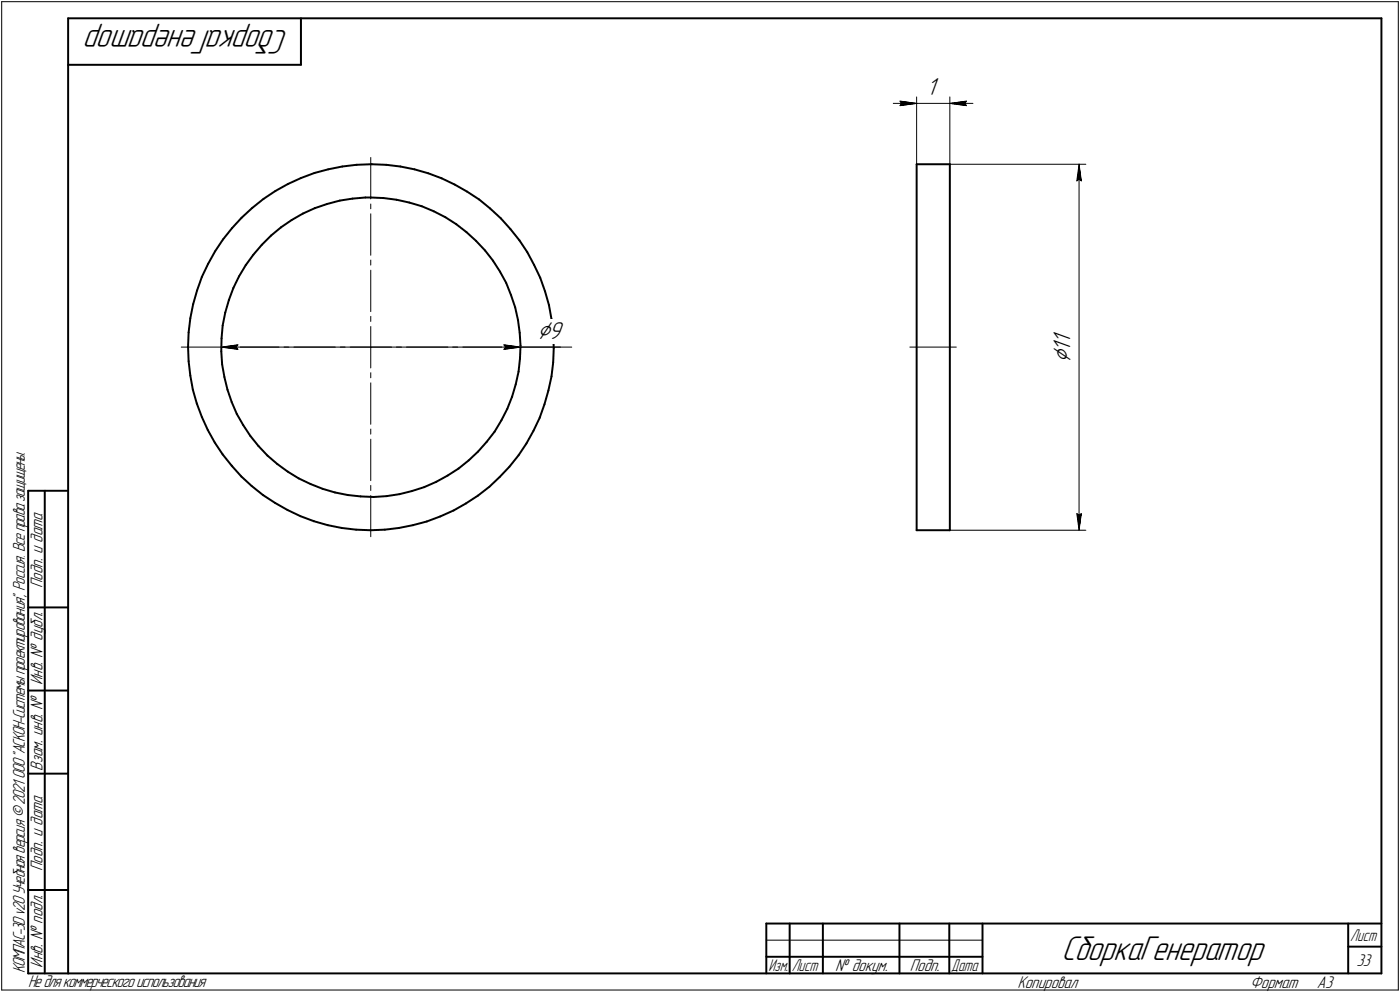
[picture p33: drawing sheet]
<svg xmlns="http://www.w3.org/2000/svg" width="421mm" height="298mm" viewBox="0 0 421 298" stroke-linecap="round" stroke-linejoin="round" font-family="sans-serif">
<defs><g id="words">
<g font-size="10.9">
<text x="86.8" y="9" transform="rotate(-180 86.8 9)">СборкаГенератор</text>
<text x="319.2" y="288.5">СборкаГенератор</text>
</g>
<g font-size="8.5">
<text x="161.5" y="101.8">Ç9</text>
<text x="322" y="109.1" transform="rotate(-90 322 109.1)">Ç</text>
</g>
<g font-size="7.8">
<text x="278.7" y="28.6">1</text>
<text x="322" y="105.6" transform="rotate(-90 322 105.6)">1</text>
<text x="322" y="103.5" transform="rotate(-90 322 103.5)">1</text>
</g>
<g font-size="5.4">
<text x="12.8" y="176.7" transform="rotate(-90 12.8 176.7)">Подп. и дата</text>
<text x="12.8" y="205.8" transform="rotate(-90 12.8 205.8)">Инв. № дубл.</text>
<text x="12.8" y="231.6" transform="rotate(-90 12.8 231.6)">Взам. инв. №</text>
<text x="12.8" y="261.7" transform="rotate(-90 12.8 261.7)">Подп. и дата</text>
<text x="7.5" y="292.5" transform="rotate(-90 7.5 292.5)">КОМПАС-3Dv20Учебнаяверсия©2021 ООО&quot;АСКОН-Системыпроектирования&quot;, Россия. Всеправазащищены.</text>
<text x="12.8" y="290.8" transform="rotate(-90 12.8 290.8)">Инв. № подл.</text>
<text x="251.2" y="291.8">№ докум.</text>
<text x="273.6" y="291.8">Подп.</text>
<text x="407.9" y="290.3">33</text>
<text x="8.5" y="296.7">Недлякоммерческогоиспользования</text>
<text x="306" y="296.8">Копировал</text>
<text x="376" y="296.8">Формат</text>
<text x="396" y="296.8">A3</text>
</g>
<g font-size="5.3">
<text x="406.1" y="282.8">Лист</text>
<text x="231.1" y="291.8">Изм.</text>
<text x="238.1" y="291.8">Лист</text>
<text x="286.1" y="291.8">Дата</text>
</g>
</g></defs>
<g fill="none" stroke="#000" stroke-width=".59">
<path d="M20.5 5.5v287zM20.5 5.5h395zM20.5 19.5h70zM90.5 5.5v14zM415.5 5.5v287zM79.2 59.8l3.6-2.4zM82.8 57.4l3.8-2.1zM86.6 55.3l3.9-1.8zM90.5 53.5l4.1-1.5zM94.6 52l4.1-1.1zM98.7 50.9l4.3-.9zM103 50l4.2-.5z"/>
<path d="M106 59.7l3.9-.3zM107.2 49.5l4.3-.1zM109.9 59.4h1.6zM111.5 59.4l3.9 .1zM111.5 49.4h.3zM111.8 49.4l4.4 .1zM115.4 59.5l3.9 .5zM116.2 49.5l4.2 .5zM120.4 50l4.2 .9zM124.6 50.9l4.2 1.2zM128.8 52.1l4 1.5zM132.8 53.6l3.9 1.9z"/>
<path d="M136.7 55.5l3.8 2.1zM140.5 57.6l3.6 2.3zM144.1 59.9l3.3 2.8zM275.7 49.4v109.9zM275.7 49.4h10zM285.7 49.4v109.9zM62.6 79.3l-1.9 3.9zM64.7 75.5l-2.1 3.8zM67.1 72l-2.4 3.5zM69.8 68.6l-2.7 3.4zM72.6 65.4l3.3-2.9zM72.6 65.4l-2.8 3.2z"/>
<path d="M73.9 79.7l-2 3.4zM75.9 62.5l3.3-2.7zM76.2 76.5l-2.3 3.2zM78.7 73.6l-2.5 2.9zM78.7 73.6l2.8-2.8zM81.5 70.8l3-2.5zM84.5 68.3l3.2-2.2zM87.7 66.1l3.4-1.9zM91.1 64.2l3.6-1.6zM94.7 62.6l3.7-1.3zM98.4 61.3l3.8-1zM102.2 60.3l3.8-.6z"/>
<path d="M119.3 60l3.8 .9zM123.1 60.9l3.7 1.1zM126.8 62l3.7 1.5zM130.5 63.5l3.4 1.8zM133.9 65.3l3.3 2.1zM137.2 67.4l3.1 2.4zM140.3 69.8l2.9 2.6zM143.2 72.4l2.7 2.9zM145.9 75.3l2.4 3zM147.4 62.7l3.2 2.9zM148.3 78.3l2.1 3.3zM150.6 65.6l2.9 3.2z"/>
<path d="M153.5 68.8l2.7 3.4zM156.2 72.2l2.4 3.6zM158.6 75.8l2 3.8zM160.6 79.6l1.9 3.9zM56.7 99.9l-.1 4.3zM57.2 95.7l-.5 4.2zM58.1 91.4l-.9 4.3zM59.3 87.3l-1.2 4.1zM60.7 83.2l-1.4 4.1zM67 97.8l-.4 3.9zM67.7 94l-.7 3.8zM68.8 90.2l-1.1 3.8z"/>
<path d="M70.2 86.5l-1.4 3.7zM71.9 83.1l-1.7 3.4zM150.4 81.6l1.8 3.4zM152.2 85l1.5 3.6zM153.7 88.6l1.2 3.8zM154.9 92.4l.9 3.8zM155.8 96.2l.5 3.8zM156.3 100l.2 3.9zM162.5 83.5l1.4 4zM163.9 87.5l1.2 4.2zM165.1 91.7l.8 4.2zM165.9 95.9l.5 4.3z"/>
<path d="M56.6 104.2l.1 4.3zM56.7 108.5l.5 4.4zM57.2 112.9l.8 4.2zM58 117.1l1.2 4.1zM66.5 105.6l.3 3.9zM66.6 101.7l-.1 3.9zM66.8 109.5l.7 3.8zM67.5 113.3l.9 3.8zM68.4 117.1l1.3 3.7zM154 119.2l-1.4 3.7zM155.1 115.5l-1.1 3.7zM156 111.7l-.9 3.8z"/>
<path d="M156.4 107.8l-.4 3.9zM156.5 103.9l-.1 3.9zM164.9 117.3l-1.2 4.2zM165.9 113.1l-1 4.2zM166.4 108.9l-.5 4.2zM166.4 100.2l.1 4.4zM166.5 104.6l-.1 4.3zM59.2 121.2l1.5 4.1zM60.7 125.3l1.8 3.9zM62.5 129.2l2.1 3.8zM64.6 133l2.4 3.6zM67 136.6l2.7 3.4z"/>
<path d="M69.7 120.8l1.5 3.6zM69.7 140l2.9 3.2zM71.2 124.4l2 3.4zM73.2 127.8l2.1 3.2zM75.3 131l2.4 3zM77.7 134l2.7 2.9zM80.4 136.9l3 2.5zM83.4 139.4l3.1 2.3zM141 138.3l2.8-2.6zM146.4 132.8l-2.6 2.9zM148.8 129.7l-2.4 3.1zM150.8 126.3l-2 3.4z"/>
<path d="M152.6 122.9l-1.8 3.4zM156 136.8l-2.8 3.4zM158.3 133.3l-2.3 3.5zM160.4 129.5l-2.1 3.8zM162.3 125.6l-1.9 3.9zM163.7 121.5l-1.4 4.1zM8.5 147.5v145zM8.5 147.5h12zM13.5 147.5v145zM72.6 143.2l3.1 2.8zM75.7 146l3.4 2.8zM79.1 148.8l3.6 2.3z"/>
<path d="M82.7 151.1l3.7 2.1zM86.4 153.2l3.9 1.9zM86.5 141.7l3.3 2.1zM89.8 143.8l3.6 1.7zM90.3 155.1l4.1 1.5zM93.4 145.5l3.6 1.4zM94.4 156.6l4.2 1.2zM97 146.9l3.8 1.1zM98.6 157.8l4.2 .9zM100.8 148l3.8 .8zM102.8 158.7l4.3 .5zM104.6 148.8l3.9 .4z"/>
<path d="M107.1 159.2l4.3 .1zM108.5 149.2l3.9 .2zM111.4 159.3l4.3-.1zM112.4 149.4l3.8-.3zM115.7 159.2l4.3-.5zM116.2 149.1l3.9-.6zM120 158.7l4.2-.9zM120.1 148.5l3.8-.9zM123.9 147.6l3.7-1.2zM124.2 157.8l4.2-1.1zM127.6 146.4l3.6-1.6zM128.4 156.7l4-1.5z"/>
<path d="M131.2 144.8l3.4-1.9zM132.4 155.2l4-1.8zM134.6 142.9l3.3-2.1zM136.4 153.4l3.7-2.1zM137.9 140.8l3.1-2.5zM140.1 151.3l3.7-2.4zM143.8 148.9l3.4-2.6zM147.2 146.3l3.1-3zM153.2 140.2l-2.9 3.1zM275.7 159.3h10zM8.5 182.5h12zM8.5 207.5h12z"/>
<path d="M8.5 232.5h12zM8.5 267.5h12zM230.5 277.5h185zM230.5 277.5v15zM237.5 277.5v15zM247.5 277.5v15zM270.5 277.5v15zM285.5 277.5v15zM295.5 277.5v15zM405.5 277.5v15zM8.5 292.5h12zM20.5 292.5h395z"/>
<path d="M230.5 287.5h7zM237.5 287.5h10zM247.5 287.5h23zM270.5 287.5h15zM285.5 287.5h10zM405.5 284.5h10z"/>
</g>
<g fill="none" stroke="#000" stroke-width=".3">
<path d="M.5 .5v297zM.5 .5h420zM420.5 .5v297zM268.6 31.1h7.1zM270.7 30.4l5 .7zM270.7 30.4l.4 .7zM270.7 31.7l5-.6zM271.1 31.1l-.4 .6zM275.7 29.1v20.3zM275.7 31.1h10zM285.7 29.1v20.3zM285.7 31.1l5 .6z"/>
<path d="M285.7 31.1l5-.7zM285.7 31.1h6.9zM290.2 31.1l.5 .6zM290.7 30.4l-.5 .7zM111.5 47.3v12.5zM285.7 49.4h40.9zM323.8 54.4l.7-.6zM324.5 49.4l.7 5zM324.5 53.8l.7 .6zM324.5 49.4l-.7 5zM324.5 49.4v109.9zM111.5 61.3v1.4z"/>
<path d="M111.5 64.3v12.4zM111.5 78.1v1.6zM111.5 81.2v12.4zM111.5 95.1v1.5zM111.5 98.1v6.2zM54.5 104.3h12.5zM66.5 104.3l5-.7zM66.5 104.3l5 .7zM66.5 104.3h90zM68.5 104.3h1.4zM71 104.3l.5 .7zM71.5 104.3h12.4z"/>
<path d="M71.5 103.6l-.5 .7zM85.4 104.3h1.5zM88.4 104.3h12.4zM102.4 104.3h1.4zM105.3 104.3h6.2zM111.5 104.3h6.3zM111.5 115.1v12.4zM111.5 112v1.5zM111.5 104.3v6.3zM119.2 104.3h1.5zM122.3 104.3h12.4zM136.1 104.3h1.6z"/>
<path d="M139.2 104.3h12.4zM151.6 105l4.9-.7zM151.6 103.6l.5 .7zM151.6 103.6l4.9 .7zM152.1 104.3l-.5 .7zM153.1 104.3h1.5zM156.1 104.3h12.5zM156.5 104.3h15.5zM273.6 104.3h14zM111.5 132v12.4zM111.5 128.9v1.6zM111.5 148.9v12.4z"/>
<path d="M111.5 145.9v1.5zM285.7 159.3h40.9zM323.8 154.3l.7 5zM323.8 154.3l.7 .6zM324.5 154.9l.7-.6zM325.2 154.3l-.7 5zM.5 297.5h420zM230.5 282.5h65z"/>
</g>
<g fill="#fff" stroke="#fff" stroke-width=".3">
<path d="M71.4 103.2h.7zM70.6 103.3h1.5zM69.8 103.4h2.3zM69.1 103.5h3zM68.3 103.5h3.8zM68.2 103.6h3.9zM68 103.7h4.1zM67.7 103.8h4.4zM67.6 103.9h4.5zM67.4 104h4.7zM67.1 104.1h5zM67 104.1h5.1zM66.8 104.2h5.3zM66.5 104.3h5.6zM66.8 104.4h5.3zM67 104.5h5.1zM67.1 104.6h5zM67.4 104.6h4.7zM67.6 104.7h4.5zM67.7 104.8h4.4zM68 104.9h4.1zM68.2 105h3.9zM68.3 105.1h3.8zM69 105.2h3.1zM69.6 105.2h2.5zM70.2 105.3h1.9zM70.9 105.4h1.2zM71.5 105.5h.6z"/>
<path d="M151 103.2h.8zM151 103.3h1.6zM151 103.4h2.3zM151 103.5h3.1zM151 103.5h3.8zM151 103.6h4zM151 103.7h4.2zM151 103.8h4.4zM151 103.9h4.6zM151 104h4.8zM151 104.1h5zM151 104.1h5.2zM151 104.2h5.4zM151 104.3h5.5zM151 104.4h5.4zM151 104.5h5.2zM151 104.6h5zM151 104.6h4.8zM151 104.7h4.6zM151 104.8h4.4zM151 104.9h4.2zM151 105h4zM151 105.1h3.8zM151 105.2h3.2zM151 105.2h2.6zM151 105.3h1.9zM151 105.4h1.3zM151 105.5h.7z"/>
<path d="M161.5 96.1h8.5zM161.5 96.2h8.5zM161.5 96.3h8.5zM161.5 96.4h8.5zM161.5 96.4h8.5zM161.5 96.5h8.5zM161.5 96.6h8.5zM161.5 96.7h8.5zM161.5 96.8h8.5zM161.5 96.9h8.5zM161.5 96.9h8.5zM161.5 97h8.5zM161.5 97.1h8.5zM161.5 97.2h8.5zM161.5 97.3h8.5zM161.5 97.4h8.5zM161.5 97.5h8.5zM161.5 97.5h8.5zM161.5 97.6h8.5zM161.5 97.7h8.5zM161.5 97.8h8.5zM161.5 97.9h8.5zM161.5 98h8.5zM161.5 98h8.5zM161.5 98.1h8.5zM161.5 98.2h8.5zM161.5 98.3h8.5zM161.5 98.4h8.5zM161.5 98.5h8.5zM161.5 98.6h8.5zM161.5 98.6h8.5zM161.5 98.7h8.5zM161.5 98.8h8.5zM161.5 98.9h8.5zM161.5 99h8.5zM161.5 99.1h8.5zM161.5 99.1h8.5zM161.5 99.2h8.5zM161.5 99.3h8.5zM161.5 99.4h8.5zM161.5 99.5h8.5zM161.5 99.6h8.5zM161.5 99.7h8.5zM161.5 99.7h8.5zM161.5 99.8h8.5zM161.5 99.9h8.5zM161.5 100h8.5zM161.5 100.1h8.5zM161.5 100.2h8.5zM161.5 100.2h8.5zM161.5 100.3h8.5zM161.5 100.4h8.5zM161.5 100.5h8.5zM161.5 100.6h8.5zM161.5 100.7h8.5zM161.5 100.8h8.5zM161.5 100.8h8.5zM161.5 100.9h8.5zM161.5 101h8.5zM161.5 101.1h8.5zM161.5 101.2h8.5zM161.5 101.3h8.5zM161.5 101.3h8.5zM161.5 101.4h8.5zM161.5 101.5h8.5zM161.5 101.6h8.5zM161.5 101.7h8.5zM161.5 101.8h8.5zM161.5 101.9h8.5zM161.5 101.9h8.5zM161.5 102h8.5zM161.5 102.1h8.5zM161.5 102.2h8.5zM161.5 102.3h8.5zM161.5 102.4h8.5zM161.5 102.4h8.5zM161.5 102.5h8.5zM161.5 102.6h8.5zM161.5 102.7h8.5zM161.5 102.8h8.5zM161.5 102.9h8.5zM161.5 103h8.5zM161.5 103h8.5zM161.5 103.1h8.5zM161.5 103.2h8.5z"/>
<path d="M316.3 99.6h7.2zM316.3 99.7h7.2zM316.3 99.7h7.2zM316.3 99.8h7.2zM316.3 99.9h7.2zM316.3 100h7.2zM316.3 100.1h7.2zM316.3 100.2h7.2zM316.3 100.2h7.2zM316.3 100.3h7.2zM316.3 100.4h7.2zM316.3 100.5h7.2zM316.3 100.6h7.2zM316.3 100.7h7.2zM316.3 100.8h7.2zM316.3 100.8h7.2zM316.3 100.9h7.2zM316.3 101h7.2zM316.3 101.1h7.2zM316.3 101.2h7.2zM316.3 101.3h7.2zM316.3 101.3h7.2zM316.3 101.4h7.2zM316.3 101.5h7.2zM316.3 101.6h7.2zM316.3 101.7h7.2zM316.3 101.8h7.2zM316.3 101.9h7.2zM316.3 101.9h7.2zM316.3 102h7.2zM316.3 102.1h7.2zM316.3 102.2h7.2zM316.3 102.3h7.2zM316.3 102.4h7.2zM316.3 102.4h7.2zM316.3 102.5h7.2zM316.3 102.6h7.2zM316.3 102.7h7.2zM316.3 102.8h7.2zM316.3 102.9h7.2zM316.3 103h7.2zM316.3 103h7.2zM316.3 103.1h7.2zM316.3 103.2h7.2zM316.3 103.3h7.2zM316.3 103.4h7.2zM316.3 103.5h7.2zM316.3 103.5h7.2zM316.3 103.6h7.2zM316.3 103.7h7.2zM316.3 103.8h7.2zM316.3 103.9h7.2zM316.3 104h7.2zM316.3 104.1h7.2zM316.3 104.1h7.2zM316.3 104.2h7.2zM316.3 104.3h7.2zM316.3 104.4h7.2zM316.3 104.5h7.2zM316.3 104.6h7.2zM316.3 104.6h7.2zM316.3 104.7h7.2zM316.3 104.8h7.2zM316.3 104.9h7.2zM316.3 105h7.2zM316.3 105.1h7.2zM316.3 105.2h7.2zM316.3 105.2h7.2zM316.3 105.3h7.2zM316.3 105.4h7.2zM316.3 105.5h7.2zM316.3 105.6h7.2zM316.3 105.7h7.2zM316.3 105.7h7.2zM316.3 105.8h7.2zM316.3 105.9h7.2zM316.3 106h7.2zM316.3 106.1h7.2zM316.3 106.2h7.2zM316.3 106.3h7.2zM316.3 106.3h7.2zM316.3 106.4h7.2zM316.3 106.5h7.2zM316.3 106.6h7.2zM316.3 106.7h7.2zM316.3 106.8h7.2zM316.3 106.8h7.2zM316.3 106.9h7.2zM316.3 107h7.2zM316.3 107.1h7.2zM316.3 107.2h7.2zM316.3 107.3h7.2zM316.3 107.4h7.2zM316.3 107.4h7.2zM316.3 107.5h7.2zM316.3 107.6h7.2zM316.3 107.7h7.2zM316.3 107.8h7.2zM316.3 107.9h7.2zM316.3 107.9h7.2zM316.3 108h7.2zM316.3 108.1h7.2zM316.3 108.2h7.2zM316.3 108.3h7.2zM316.3 108.4h7.2zM316.3 108.5h7.2zM316.3 108.5h7.2zM316.3 108.6h7.2zM316.3 108.7h7.2zM316.3 108.8h7.2zM316.3 108.9h7.2zM316.3 109h7.2z"/>
<path d="M324.4 49.6h.3zM324.4 49.7h.3zM324.4 49.8h.4zM324.4 49.9h.4zM324.3 50h.5zM324.3 50h.6zM324.3 50.1h.6zM324.2 50.2h.8zM324.2 50.3h.8zM324.1 50.4h.9zM324.1 50.5h.9zM324 50.5h1zM324 50.6h1.1zM324 50.7h1.1zM323.9 50.8h1.3zM323.9 50.9h1.3zM323.8 51h1.5zM323.8 51.1h1.5zM323.8 51.1h1.5zM323.8 51.2h1.6zM323.8 51.3h1.6zM323.8 51.4h1.6zM323.8 51.5h1.6zM323.8 51.6h1.6zM323.8 51.6h1.6zM323.8 51.7h1.6zM323.8 51.8h1.7zM323.7 51.9h1.8zM323.7 52h1.8zM323.7 52.1h1.8zM323.7 52.2h1.8zM323.7 52.2h1.8zM323.7 52.3h1.8zM323.7 52.4h1.8zM323.7 52.5h1.8zM323.7 52.6h1.8zM323.6 52.7h1.9zM323.6 52.7h1.9zM323.6 52.8h1.9zM323.6 52.9h1.9zM323.6 53h1.9zM323.6 53.1h2zM323.6 53.2h2zM323.6 53.3h2zM323.6 53.3h2zM323.5 53.4h2.1zM323.5 53.5h2.1zM323.5 53.6h2.1zM323.5 53.7h2.2zM323.5 53.8h2.2zM323.5 53.8h2.2zM323.5 53.9h2.2zM323.5 54h2.2zM323.5 54.1h2.2zM323.4 54.2h2.3zM323.4 54.3h2.4zM323.4 54.4h2.4zM323.4 54.4h2.4zM323.4 54.5h2.4zM323.4 54.6h2.4zM323.4 54.7h2.4zM323.4 54.8h2.4z"/>
<path d="M323.3 153.8h2.5zM323.4 153.9h2.4zM323.4 154h2.4zM323.4 154.1h2.4zM323.4 154.2h2.4zM323.4 154.3h2.4zM323.4 154.3h2.4zM323.4 154.4h2.4zM323.4 154.5h2.3zM323.5 154.6h2.2zM323.5 154.7h2.2zM323.5 154.8h2.2zM323.5 154.9h2.2zM323.5 154.9h2.2zM323.5 155h2.2zM323.5 155.1h2.1zM323.5 155.2h2.1zM323.5 155.3h2.1zM323.6 155.4h2zM323.6 155.4h2zM323.6 155.5h2zM323.6 155.6h2zM323.6 155.7h1.9zM323.6 155.8h1.9zM323.6 155.9h1.9zM323.6 156h1.9zM323.6 156h1.9zM323.7 156.1h1.8zM323.7 156.2h1.8zM323.7 156.3h1.8zM323.7 156.4h1.8zM323.7 156.5h1.8zM323.7 156.5h1.8zM323.7 156.6h1.8zM323.7 156.7h1.8zM323.7 156.8h1.8zM323.8 156.9h1.7zM323.8 157h1.6zM323.8 157.1h1.6zM323.8 157.1h1.6zM323.8 157.2h1.6zM323.8 157.3h1.6zM323.8 157.4h1.6zM323.8 157.5h1.6zM323.8 157.6h1.5zM323.8 157.6h1.5zM323.8 157.7h1.5zM323.9 157.8h1.3zM323.9 157.9h1.3zM324 158h1.1zM324 158.1h1.1zM324 158.2h1zM324.1 158.2h.9zM324.1 158.3h.9zM324.2 158.4h.8zM324.2 158.5h.8zM324.3 158.6h.6zM324.3 158.7h.6zM324.3 158.7h.5zM324.4 158.8h.4zM324.4 158.9h.4zM324.4 159h.3zM324.4 159.1h.3z"/>
<path d="M278.6 22.9h4zM278.6 23h4zM278.6 23.1h4zM278.6 23.2h4zM278.6 23.3h4zM278.6 23.4h4zM278.6 23.5h4zM278.6 23.5h4zM278.6 23.6h4zM278.6 23.7h4zM278.6 23.8h4zM278.6 23.9h4zM278.6 24h4zM278.6 24h4zM278.6 24.1h4zM278.6 24.2h4zM278.6 24.3h4zM278.6 24.4h4zM278.6 24.5h4zM278.6 24.6h4zM278.6 24.6h4zM278.6 24.7h4zM278.6 24.8h4zM278.6 24.9h4zM278.6 25h4zM278.6 25.1h4zM278.6 25.1h4zM278.6 25.2h4zM278.6 25.3h4zM278.6 25.4h4zM278.6 25.5h4zM278.6 25.6h4zM278.6 25.7h4zM278.6 25.7h4zM278.6 25.8h4zM278.6 25.9h4zM278.6 26h4zM278.6 26.1h4zM278.6 26.2h4zM278.6 26.2h4zM278.6 26.3h4zM278.6 26.4h4zM278.6 26.5h4zM278.6 26.6h4zM278.6 26.7h4zM278.6 26.8h4zM278.6 26.8h4zM278.6 26.9h4zM278.6 27h4zM278.6 27.1h4zM278.6 27.2h4zM278.6 27.3h4zM278.6 27.3h4zM278.6 27.4h4zM278.6 27.5h4zM278.6 27.6h4zM278.6 27.7h4zM278.6 27.8h4zM278.6 27.9h4zM278.6 27.9h4zM278.6 28h4zM278.6 28.1h4zM278.6 28.2h4zM278.6 28.3h4zM278.6 28.4h4zM278.6 28.4h4zM278.6 28.5h4zM278.6 28.6h4zM278.6 28.7h4zM278.6 28.8h4zM278.6 28.9h4zM278.6 29h4zM278.6 29h4zM278.6 29.1h4zM278.6 29.2h4zM278.6 29.3h4zM278.6 29.4h4zM278.6 29.5h4zM278.6 29.5h4zM278.6 29.6h4zM278.6 29.7h4zM278.6 29.8h4zM278.6 29.9h4zM278.6 30h4z"/>
<path d="M290.5 30h.7zM289.7 30.1h1.5zM289 30.1h2.2zM288.2 30.2h3zM287.4 30.3h3.8zM287.3 30.4h3.9zM287.1 30.5h4.1zM286.9 30.6h4.3zM286.7 30.6h4.5zM286.5 30.7h4.7zM286.3 30.8h4.9zM286.1 30.9h5.1zM285.9 31h5.3zM285.7 31.1h5.5zM285.9 31.2h5.3zM286.1 31.2h5.1zM286.3 31.3h4.9zM286.5 31.4h4.7zM286.7 31.5h4.5zM286.9 31.6h4.3zM287.1 31.7h4.1zM287.3 31.7h3.9zM287.4 31.8h3.8zM288.1 31.9h3.1zM288.7 32h2.5zM289.3 32.1h1.9zM290 32.2h1.2zM290.6 32.3h.6z"/>
<path d="M270.2 30h.7zM270.2 30.1h1.5zM270.2 30.1h2.3zM270.2 30.2h3zM270.2 30.3h3.7zM270.2 30.4h4zM270.2 30.5h4.1zM270.2 30.6h4.3zM270.2 30.6h4.5zM270.2 30.7h4.7zM270.2 30.8h4.9zM270.2 30.9h5.1zM270.2 31h5.3zM270.2 31.1h5.5zM270.2 31.2h5.3zM270.2 31.2h5.1zM270.2 31.3h4.9zM270.2 31.4h4.7zM270.2 31.5h4.5zM270.2 31.6h4.3zM270.2 31.7h4.1zM270.2 31.7h4zM270.2 31.8h3.7zM270.2 31.9h3.1zM270.2 32h2.5zM270.2 32.1h1.8zM270.2 32.2h1.2zM270.2 32.3h.6z"/>
</g>
<g fill="#000" stroke="#000" stroke-width=".3">
<path d="M270.8 30.5h.6zM270.8 30.6h1.1zM270.8 30.6h1.8zM270.9 30.7h2.3zM271 30.8h2.8zM271 30.9h3.5zM271.1 31h4z"/>
<path d="M271.1 31.1h4.6zM271.1 31.2h4zM271 31.2h3.5zM271 31.3h2.8zM270.9 31.4h2.3zM270.8 31.5h1.8zM270.8 31.6h1.1zM270.8 31.7h.6z"/>
<path d="M285.7 31.1h4.5zM286.3 31.2h3.9zM286.9 31.2h3.4zM287.6 31.3h2.8zM288.2 31.4h2.2zM288.8 31.5h1.7zM289.5 31.6h1.1zM290.1 31.7h.6z"/>
<path d="M290.1 30.5h.6zM289.5 30.6h1.1zM288.8 30.6h1.7zM288.2 30.7h2.2zM287.6 30.8h2.8zM286.9 30.9h3.4zM286.3 31h3.9z"/>
<path d="M324.4 50.6h.1zM324.4 50.7h.1zM324.4 50.8h.1zM324.4 50.9h.1zM324.4 51h.1zM324.4 51.1h.1zM324.4 51.1h.1zM324.4 51.2h.1zM324.3 51.3h.2zM324.3 51.4h.2zM324.3 51.5h.2zM324.3 51.6h.2zM324.3 51.6h.2zM324.3 51.7h.2zM324.3 51.8h.2zM324.2 51.9h.3zM324.2 52h.3zM324.2 52.1h.3zM324.2 52.2h.3zM324.2 52.2h.3zM324.2 52.3h.3zM324.2 52.4h.3zM324.1 52.5h.4zM324.1 52.6h.4zM324.1 52.7h.4zM324.1 52.7h.4zM324.1 52.8h.4zM324.1 52.9h.4zM324.1 53h.4zM324.1 53.1h.4zM324 53.2h.5zM324 53.3h.5zM324 53.3h.5zM324 53.4h.5zM324 53.5h.5zM324 53.6h.5zM324 53.7h.5zM323.9 53.8h.6zM323.9 53.8h.6zM323.9 53.9h.5zM323.9 54h.5zM323.9 54.1h.3zM323.9 54.2h.2z"/>
<path d="M324.5 50h.2zM324.5 50.1h.2zM324.5 50.2h.2zM324.5 50.3h.2zM324.5 50.4h.2zM324.5 50.5h.2zM324.5 50.5h.2zM324.5 50.6h.3zM324.5 50.7h.3zM324.5 50.8h.3zM324.5 50.9h.3zM324.5 51h.3zM324.5 51.1h.3zM324.5 51.1h.3zM324.5 51.2h.3zM324.5 51.3h.4zM324.5 51.4h.4zM324.5 51.5h.4zM324.5 51.6h.4zM324.5 51.6h.4zM324.5 51.7h.4zM324.5 51.8h.4zM324.5 51.9h.5zM324.5 52h.5zM324.5 52.1h.5zM324.5 52.2h.5zM324.5 52.2h.5zM324.5 52.3h.5zM324.5 52.4h.5zM324.5 52.5h.5zM324.5 52.6h.5zM324.5 52.7h.5zM324.5 52.7h.5zM324.5 52.8h.5zM324.5 52.9h.5zM324.5 53h.5zM324.5 53.1h.5zM324.5 53.2h.6zM324.5 53.3h.6zM324.5 53.3h.6zM324.5 53.4h.6zM324.5 53.5h.6zM324.5 53.6h.6zM324.5 53.7h.6zM324.5 53.8h.7zM324.5 53.8h.7zM324.7 53.9h.5zM324.8 54h.4zM324.9 54.1h.3zM325 54.2h.2z"/>
<path d="M66.5 104.3h4.5zM67.2 104.4h3.9zM67.8 104.5h3.4zM68.5 104.6h2.8zM69.1 104.6h2.2zM69.7 104.7h1.7zM70.4 104.8h1.1zM71 104.9h.5z"/>
<path d="M71 103.7h.5zM70.4 103.8h1.1zM69.7 103.9h1.7zM69.1 104h2.2zM68.5 104.1h2.8zM67.8 104.1h3.4zM67.2 104.2h3.9z"/>
<path d="M151.6 103.7h.6zM151.7 103.8h1.1zM151.8 103.9h1.7zM151.8 104h2.3zM151.9 104.1h2.8zM152 104.1h3.4zM152.1 104.2h3.9z"/>
<path d="M152.1 104.3h4.4zM152.1 104.4h3.9zM152 104.5h3.4zM151.9 104.6h2.8zM151.8 104.6h2.3zM151.8 104.7h1.7zM151.7 104.8h1.1zM151.6 104.9h.6z"/>
<path d="M323.9 154.5h.2zM323.9 154.6h.3zM323.9 154.7h.5zM323.9 154.8h.5zM323.9 154.9h.6zM323.9 154.9h.6zM324 155h.5zM324 155.1h.5zM324 155.2h.5zM324 155.3h.5zM324 155.4h.5zM324 155.4h.5zM324 155.5h.5zM324.1 155.6h.4zM324.1 155.7h.4zM324.1 155.8h.4zM324.1 155.9h.4zM324.1 156h.4zM324.1 156h.4zM324.1 156.1h.4zM324.1 156.2h.4zM324.2 156.3h.3zM324.2 156.4h.3zM324.2 156.5h.3zM324.2 156.5h.3zM324.2 156.6h.3zM324.2 156.7h.3zM324.2 156.8h.3zM324.3 156.9h.2zM324.3 157h.2zM324.3 157.1h.2zM324.3 157.1h.2zM324.3 157.2h.2zM324.3 157.3h.2zM324.3 157.4h.2zM324.4 157.5h.1zM324.4 157.6h.1zM324.4 157.6h.1zM324.4 157.7h.1zM324.4 157.8h.1zM324.4 157.9h.1zM324.4 158h.1zM324.4 158.1h.1z"/>
<path d="M325 154.5h.2zM324.9 154.6h.3zM324.8 154.7h.4zM324.7 154.8h.5zM324.5 154.9h.7zM324.5 154.9h.7zM324.5 155h.6zM324.5 155.1h.6zM324.5 155.2h.6zM324.5 155.3h.6zM324.5 155.4h.6zM324.5 155.4h.6zM324.5 155.5h.6zM324.5 155.6h.5zM324.5 155.7h.5zM324.5 155.8h.5zM324.5 155.9h.5zM324.5 156h.5zM324.5 156h.5zM324.5 156.1h.5zM324.5 156.2h.5zM324.5 156.3h.5zM324.5 156.4h.5zM324.5 156.5h.5zM324.5 156.5h.5zM324.5 156.6h.5zM324.5 156.7h.5zM324.5 156.8h.5zM324.5 156.9h.4zM324.5 157h.4zM324.5 157.1h.4zM324.5 157.1h.4zM324.5 157.2h.4zM324.5 157.3h.4zM324.5 157.4h.4zM324.5 157.5h.3zM324.5 157.6h.3zM324.5 157.6h.3zM324.5 157.7h.3zM324.5 157.8h.3zM324.5 157.9h.3zM324.5 158h.3zM324.5 158.1h.3zM324.5 158.2h.2zM324.5 158.2h.2zM324.5 158.3h.2zM324.5 158.4h.2zM324.5 158.5h.2zM324.5 158.6h.2zM324.5 158.7h.2z"/>
</g>
<use href="#words"/>
</svg>
